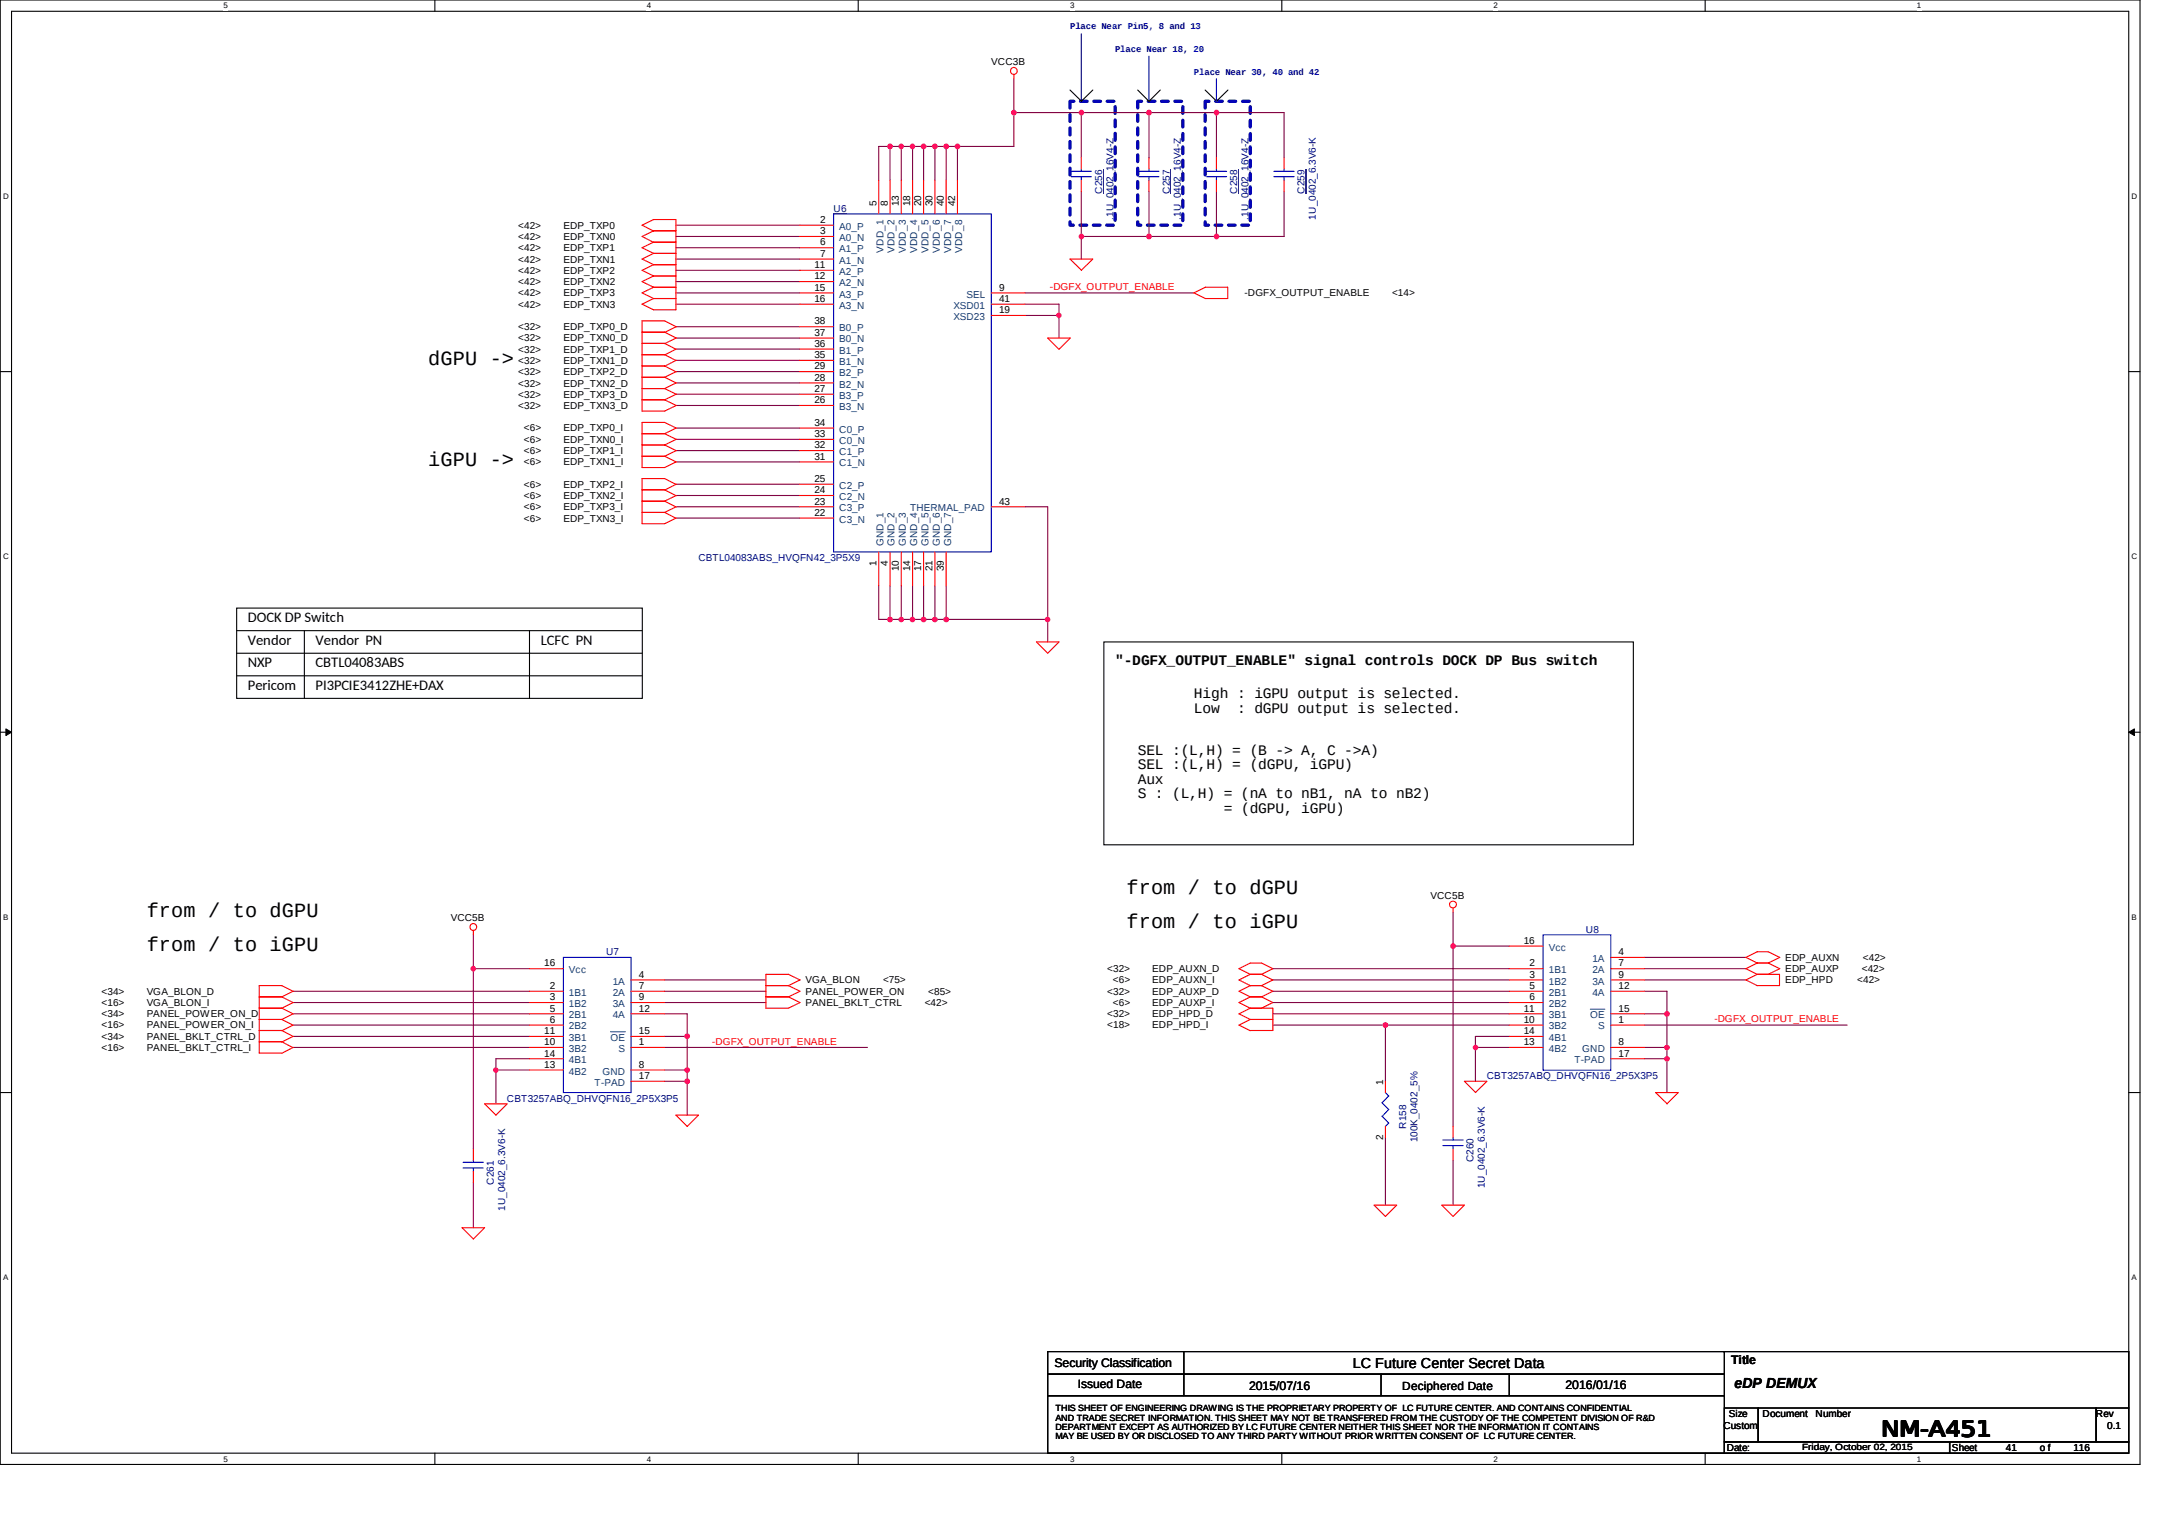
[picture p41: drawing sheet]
<svg xmlns="http://www.w3.org/2000/svg" width="297mm" height="210mm" viewBox="0 0 297 210" stroke-linecap="round" stroke-linejoin="round" font-family="sans-serif">
<defs><g id="words">
<text font-size="3" x="258.9" y="197.6">NM-A451</text>
<g font-size="2.8">
<text x="58.9" y="50.2">dGPU -&gt;</text>
<text x="58.9" y="64.1">iGPU -&gt;</text>
<text x="155" y="123">from / to dGPU</text>
<text x="20.2" y="126.1">from / to dGPU</text>
<text x="20.2" y="130.8">from / to iGPU</text>
<text x="155" y="127.7">from / to iGPU</text>
</g>
<g font-size="2">
<text x="34.1" y="85.6">DOCK DP Switch</text>
<text x="34.1" y="88.7">Vendor</text>
<text x="43.4" y="88.7">Vendor PN</text>
<text x="74.4" y="88.7">LCFC PN</text>
<text x="34.1" y="91.8">NXP</text>
<text x="34.1" y="94.9">Pericom</text>
<text x="43.4" y="91.8">CBTL04083ABS</text>
<text x="43.4" y="94.9">PI3PCIE3412ZHE+DAX</text>
<text x="153.4" y="91.5">&quot;-DGFX_OUTPUT_ENABLE&quot; signal controls DOCK DP Bus switch</text>
<text x="164.3" y="96">High : iGPU output is selected.</text>
<text x="164.3" y="98">Low</text>
<text x="170.2" y="98">: dGPU output is selected.</text>
<text x="156.5" y="103.8">SEL :(L,H) = (B -&gt; A, C -&gt;A)</text>
<text x="156.5" y="105.8">SEL :(L,H) = (dGPU, iGPU)</text>
<text x="156.5" y="107.8">Aux</text>
<text x="156.5" y="109.8">S : (L,H) = (nA to nB1, nA to nB2)</text>
<text x="168.4" y="111.8">= (dGPU, iGPU)</text>
<text x="186.1" y="188.2">LC Future Center Secret Data</text>
<text x="238.7" y="190.9">eDP DEMUX</text>
</g>
<g font-size="1.7">
<text x="145.1" y="188.1">Security Classification</text>
<text x="148.3" y="191">Issued Date</text>
<text x="171.9" y="191.2">2015/07/16</text>
<text x="215.4" y="191">2016/01/16</text>
<text x="238.2" y="187.6">Title</text>
</g>
<text font-size="1.6" x="192.9" y="191.1">Deciphered Date</text>
<g font-size="1.4">
<text x="136.4" y="9">VCC3B</text>
<text x="120.6" y="28.4" transform="rotate(-90 120.6 28.4)">5</text>
<text x="122.1" y="28.4" transform="rotate(-90 122.1 28.4)">8</text>
<text x="123.7" y="28.4" transform="rotate(-90 123.7 28.4)">13</text>
<text x="125.2" y="28.4" transform="rotate(-90 125.2 28.4)">18</text>
<text x="126.8" y="28.4" transform="rotate(-90 126.8 28.4)">20</text>
<text x="128.3" y="28.4" transform="rotate(-90 128.3 28.4)">30</text>
<text x="129.9" y="28.4" transform="rotate(-90 129.9 28.4)">40</text>
<text x="131.4" y="28.4" transform="rotate(-90 131.4 28.4)">42</text>
<text x="71.3" y="31.5">&lt;42&gt;</text>
<text x="71.3" y="33">&lt;42&gt;</text>
<text x="71.3" y="34.6">&lt;42&gt;</text>
<text x="77.5" y="31.5">EDP_TXP0</text>
<text x="77.5" y="33">EDP_TXN0</text>
<text x="77.5" y="34.6">EDP_TXP1</text>
<text x="112.8" y="30.7">2</text>
<text x="112.8" y="32.2">3</text>
<text x="112.8" y="33.8">6</text>
<text x="112.8" y="35.3">7</text>
<text x="71.3" y="36.1">&lt;42&gt;</text>
<text x="71.3" y="37.7">&lt;42&gt;</text>
<text x="71.3" y="39.2">&lt;42&gt;</text>
<text x="71.3" y="40.7">&lt;42&gt;</text>
<text x="77.5" y="36.1">EDP_TXN1</text>
<text x="77.5" y="37.7">EDP_TXP2</text>
<text x="77.5" y="39.2">EDP_TXN2</text>
<text x="77.5" y="40.7">EDP_TXP3</text>
<text x="112" y="36.9">11</text>
<text x="112" y="38.4">12</text>
<text x="112" y="40">15</text>
<text x="112" y="41.5">16</text>
<text x="137.5" y="40">9</text>
<text x="137.5" y="41.5">41</text>
<text x="171.2" y="40.7">-DGFX_OUTPUT_ENABLE</text>
<text x="191.5" y="40.7">&lt;14&gt;</text>
<text x="71.3" y="42.3">&lt;42&gt;</text>
<text x="71.3" y="45.4">&lt;32&gt;</text>
<text x="71.3" y="47">&lt;32&gt;</text>
<text x="77.5" y="42.3">EDP_TXN3</text>
<text x="77.5" y="45.4">EDP_TXP0_D</text>
<text x="77.5" y="47">EDP_TXN0_D</text>
<text x="112" y="44.6">38</text>
<text x="112" y="46.2">37</text>
<text x="112" y="47.7">36</text>
<text x="137.5" y="43.1">19</text>
<text x="71.3" y="48.5">&lt;32&gt;</text>
<text x="71.3" y="50.1">&lt;32&gt;</text>
<text x="71.3" y="51.6">&lt;32&gt;</text>
<text x="71.3" y="53.2">&lt;32&gt;</text>
<text x="77.5" y="48.5">EDP_TXP1_D</text>
<text x="77.5" y="50.1">EDP_TXN1_D</text>
<text x="77.5" y="51.6">EDP_TXP2_D</text>
<text x="77.5" y="53.2">EDP_TXN2_D</text>
<text x="112" y="49.2">35</text>
<text x="112" y="50.8">29</text>
<text x="112" y="52.4">28</text>
<text x="112" y="53.9">27</text>
<text x="71.3" y="54.7">&lt;32&gt;</text>
<text x="71.3" y="56.2">&lt;32&gt;</text>
<text x="72.1" y="59.3">&lt;6&gt;</text>
<text x="77.5" y="59.3">EDP_TXP0_I</text>
<text x="77.5" y="54.7">EDP_TXP3_D</text>
<text x="77.5" y="56.2">EDP_TXN3_D</text>
<text x="112" y="55.5">26</text>
<text x="112" y="58.6">34</text>
<text x="72.1" y="60.9">&lt;6&gt;</text>
<text x="72.1" y="62.4">&lt;6&gt;</text>
<text x="72.1" y="64">&lt;6&gt;</text>
<text x="77.5" y="60.9">EDP_TXN0_I</text>
<text x="77.5" y="62.4">EDP_TXP1_I</text>
<text x="77.5" y="64">EDP_TXN1_I</text>
<text x="112" y="60.1">33</text>
<text x="112" y="61.7">32</text>
<text x="112" y="63.2">31</text>
<text x="72.1" y="67.1">&lt;6&gt;</text>
<text x="72.1" y="68.7">&lt;6&gt;</text>
<text x="72.1" y="70.2">&lt;6&gt;</text>
<text x="72.1" y="71.8">&lt;6&gt;</text>
<text x="77.5" y="67.1">EDP_TXP2_I</text>
<text x="77.5" y="68.7">EDP_TXN2_I</text>
<text x="77.5" y="70.2">EDP_TXP3_I</text>
<text x="77.5" y="71.8">EDP_TXN3_I</text>
<text x="112" y="66.3">25</text>
<text x="112" y="67.9">24</text>
<text x="112" y="69.4">23</text>
<text x="112" y="70.9">22</text>
<text x="137.5" y="69.4">43</text>
<text x="120.6" y="77.8" transform="rotate(-90 120.6 77.8)">1</text>
<text x="122.1" y="77.8" transform="rotate(-90 122.1 77.8)">4</text>
<text x="123.7" y="78.6" transform="rotate(-90 123.7 78.6)">10</text>
<text x="125.2" y="78.6" transform="rotate(-90 125.2 78.6)">14</text>
<text x="126.8" y="78.6" transform="rotate(-90 126.8 78.6)">17</text>
<text x="128.3" y="78.6" transform="rotate(-90 128.3 78.6)">21</text>
<text x="129.9" y="78.6" transform="rotate(-90 129.9 78.6)">39</text>
<text x="196.8" y="123.6">VCC5B</text>
<text x="62" y="126.8">VCC5B</text>
<text x="209.7" y="129.8">16</text>
<text x="222.7" y="131.4">4</text>
<text x="14" y="136.8">&lt;34&gt;</text>
<text x="20.2" y="136.8">VGA_BLON_D</text>
<text x="74.9" y="132.9">16</text>
<text x="75.6" y="136">2</text>
<text x="75.6" y="137.6">3</text>
<text x="87.9" y="134.5">4</text>
<text x="87.9" y="136">7</text>
<text x="87.9" y="137.6">9</text>
<text x="110.8" y="136.8">PANEL_POWER_ON</text>
<text x="110.8" y="135.3">VGA_BLON</text>
<text x="121.5" y="135.3">&lt;75&gt;</text>
<text x="127.7" y="136.8">&lt;85&gt;</text>
<text x="152.3" y="133.7">&lt;32&gt;</text>
<text x="152.3" y="136.8">&lt;32&gt;</text>
<text x="153.1" y="135.3">&lt;6&gt;</text>
<text x="158.5" y="133.7">EDP_AUXN_D</text>
<text x="158.5" y="135.3">EDP_AUXN_I</text>
<text x="158.5" y="136.8">EDP_AUXP_D</text>
<text x="210.4" y="132.9">2</text>
<text x="210.4" y="134.5">3</text>
<text x="210.4" y="136">5</text>
<text x="210.4" y="137.6">6</text>
<text x="222.7" y="132.9">7</text>
<text x="222.7" y="134.5">9</text>
<text x="222.7" y="136">12</text>
<text x="245.6" y="135.3">EDP_HPD</text>
<text x="245.6" y="133.7">EDP_AUXP</text>
<text x="245.6" y="132.2">EDP_AUXN</text>
<text x="255.5" y="135.3">&lt;42&gt;</text>
<text x="256.2" y="133.7">&lt;42&gt;</text>
<text x="256.3" y="132.2">&lt;42&gt;</text>
<text x="14" y="138.4">&lt;16&gt;</text>
<text x="14" y="139.9">&lt;34&gt;</text>
<text x="14" y="141.5">&lt;16&gt;</text>
<text x="14" y="143">&lt;34&gt;</text>
<text x="20.2" y="138.4">VGA_BLON_I</text>
<text x="20.2" y="139.9">PANEL_POWER_ON_D</text>
<text x="20.2" y="141.5">PANEL_POWER_ON_I</text>
<text x="20.2" y="143">PANEL_BKLT_CTRL_D</text>
<text x="74.9" y="143.8">10</text>
<text x="74.9" y="142.2">11</text>
<text x="75.6" y="139.1">5</text>
<text x="75.6" y="140.7">6</text>
<text x="87.9" y="143.8">1</text>
<text x="87.9" y="139.1">12</text>
<text x="87.9" y="142.2">15</text>
<text x="110.8" y="138.4">PANEL_BKLT_CTRL</text>
<text x="127.2" y="138.4">&lt;42&gt;</text>
<text x="152.3" y="139.9">&lt;32&gt;</text>
<text x="152.3" y="141.5">&lt;18&gt;</text>
<text x="153.1" y="138.4">&lt;6&gt;</text>
<text x="158.5" y="138.4">EDP_AUXP_I</text>
<text x="158.5" y="139.9">EDP_HPD_D</text>
<text x="158.5" y="141.5">EDP_HPD_I</text>
<text x="209.7" y="140.7">10</text>
<text x="209.7" y="139.1">11</text>
<text x="209.7" y="143.8">13</text>
<text x="209.7" y="142.2">14</text>
<text x="222.7" y="140.7">1</text>
<text x="222.7" y="143.8">8</text>
<text x="222.7" y="139.1">15</text>
<text x="14" y="144.6">&lt;16&gt;</text>
<text x="20.2" y="144.6">PANEL_BKLT_CTRL_I</text>
<text x="74.9" y="146.9">13</text>
<text x="74.9" y="145.3">14</text>
<text x="87.9" y="146.9">8</text>
<text x="87.9" y="148.4">17</text>
<text x="190.3" y="149.2" transform="rotate(-90 190.3 149.2)">1</text>
<text x="222.7" y="145.3">17</text>
<text x="190.3" y="156.8" transform="rotate(-90 190.3 156.8)">2</text>
<text x="237.1" y="196.5">Custom</text>
<text x="237.9" y="194.9">Size</text>
<text x="242.5" y="194.9">Document</text>
<text x="249.8" y="194.9">Number</text>
<text x="288.4" y="194.9">Rev</text>
<text x="289.9" y="196.5">0.1</text>
<text x="237.6" y="199.6">Date:</text>
<text x="268.5" y="199.6">Sheet</text>
<text x="276" y="199.6">41</text>
<text x="280.6" y="199.6">o f</text>
<text x="285.3" y="199.6">116</text>
</g>
<g font-size="1.4" fill="#000080">
<text x="114.7" y="29.1">U6</text>
<text x="151.6" y="26.6" transform="rotate(-90 151.6 26.6)">C256</text>
<text x="160.9" y="26.6" transform="rotate(-90 160.9 26.6)">C257</text>
<text x="170.2" y="26.6" transform="rotate(-90 170.2 26.6)">C258</text>
<text x="179.5" y="26.6" transform="rotate(-90 179.5 26.6)">C259</text>
<text x="153.2" y="30.2" transform="rotate(-90 153.2 30.2)">.1U_0402_16V4-Z</text>
<text x="162.5" y="30.2" transform="rotate(-90 162.5 30.2)">.1U_0402_16V4-Z</text>
<text x="171.8" y="30.2" transform="rotate(-90 171.8 30.2)">.1U_0402_16V4-Z</text>
<text x="181" y="30.2" transform="rotate(-90 181 30.2)">1U_0402_6.3V6-K</text>
<text x="96.1" y="77.2">CBTL04083ABS_HVQFN42_3P5X9</text>
<text x="83.4" y="131.4">U7</text>
<text x="218.2" y="128.3">U8</text>
<text x="204.5" y="148.4">CBT3257ABQ_DHVQFN16_2P5X3P5</text>
<text x="69.7" y="151.6">CBT3257ABQ_DHVQFN16_2P5X3P5</text>
<text x="193.5" y="155.3" transform="rotate(-90 193.5 155.3)">R158</text>
<text x="195" y="157.1" transform="rotate(-90 195 157.1)">100K_0402_5%</text>
<text x="202.7" y="159.9" transform="rotate(-90 202.7 159.9)">C260</text>
<text x="67.9" y="163" transform="rotate(-90 67.9 163)">C261</text>
<text x="69.5" y="166.5" transform="rotate(-90 69.5 166.5)">1U_0402_6.3V6-K</text>
<text x="204.3" y="163.5" transform="rotate(-90 204.3 163.5)">1U_0402_6.3V6-K</text>
</g>
<g font-size="1.4" fill="#004080">
<text x="115.5" y="31.6">A0_P</text>
<text x="115.5" y="33.2">A0_N</text>
<text x="115.5" y="34.7">A1_P</text>
<text x="121.5" y="34.7" transform="rotate(-90 121.5 34.7)">VDD_1</text>
<text x="123.1" y="34.7" transform="rotate(-90 123.1 34.7)">VDD_2</text>
<text x="124.6" y="34.7" transform="rotate(-90 124.6 34.7)">VDD_3</text>
<text x="126.2" y="34.7" transform="rotate(-90 126.2 34.7)">VDD_4</text>
<text x="127.7" y="34.7" transform="rotate(-90 127.7 34.7)">VDD_5</text>
<text x="129.3" y="34.7" transform="rotate(-90 129.3 34.7)">VDD_6</text>
<text x="130.8" y="34.7" transform="rotate(-90 130.8 34.7)">VDD_7</text>
<text x="132.4" y="34.7" transform="rotate(-90 132.4 34.7)">VDD_8</text>
<text x="115.5" y="36.3">A1_N</text>
<text x="115.5" y="37.8">A2_P</text>
<text x="115.5" y="39.4">A2_N</text>
<text x="115.5" y="40.9">A3_P</text>
<text x="133" y="40.9">SEL</text>
<text x="115.5" y="42.5">A3_N</text>
<text x="115.5" y="45.5">B0_P</text>
<text x="115.5" y="47.1">B0_N</text>
<text x="131.2" y="42.5">XSD01</text>
<text x="131.2" y="44">XSD23</text>
<text x="115.5" y="48.6">B1_P</text>
<text x="115.5" y="50.2">B1_N</text>
<text x="115.5" y="51.8">B2_P</text>
<text x="115.5" y="53.3">B2_N</text>
<text x="115.5" y="54.9">B3_P</text>
<text x="115.5" y="56.4">B3_N</text>
<text x="115.5" y="59.5">C0_P</text>
<text x="115.5" y="61.1">C0_N</text>
<text x="115.5" y="62.6">C1_P</text>
<text x="115.5" y="64.1">C1_N</text>
<text x="115.5" y="67.2">C2_P</text>
<text x="115.5" y="68.8">C2_N</text>
<text x="115.5" y="70.3">C3_P</text>
<text x="115.5" y="71.9">C3_N</text>
<text x="125.2" y="70.3">THERMAL_PAD</text>
<text x="121.5" y="75.1" transform="rotate(-90 121.5 75.1)">GND_1</text>
<text x="123.1" y="75.1" transform="rotate(-90 123.1 75.1)">GND_2</text>
<text x="124.6" y="75.1" transform="rotate(-90 124.6 75.1)">GND_3</text>
<text x="126.2" y="75.1" transform="rotate(-90 126.2 75.1)">GND_4</text>
<text x="127.7" y="75.1" transform="rotate(-90 127.7 75.1)">GND_5</text>
<text x="129.3" y="75.1" transform="rotate(-90 129.3 75.1)">GND_6</text>
<text x="130.8" y="75.1" transform="rotate(-90 130.8 75.1)">GND_7</text>
<text x="213.1" y="130.8">Vcc</text>
<text x="78.3" y="137">1B1</text>
<text x="78.3" y="133.9">Vcc</text>
<text x="84.3" y="135.4">1A</text>
<text x="84.3" y="137">2A</text>
<text x="213.1" y="133.9">1B1</text>
<text x="213.1" y="135.4">1B2</text>
<text x="213.1" y="137">2B1</text>
<text x="219.1" y="132.3">1A</text>
<text x="219.1" y="133.9">2A</text>
<text x="219.1" y="135.4">3A</text>
<text x="219.1" y="137">4A</text>
<text x="78.3" y="138.5">1B2</text>
<text x="78.3" y="140.1">2B1</text>
<text x="78.3" y="141.6">2B2</text>
<text x="78.3" y="143.2">3B1</text>
<text x="84" y="143.2">OE</text>
<text x="84.3" y="138.5">3A</text>
<text x="84.3" y="140.1">4A</text>
<text x="213.1" y="138.5">2B2</text>
<text x="213.1" y="141.6">3B2</text>
<text x="213.1" y="140.1">3B1</text>
<text x="213.1" y="143.2">4B1</text>
<text x="218.8" y="140.1">OE</text>
<text x="219.9" y="141.6">S</text>
<text x="78.3" y="144.7">3B2</text>
<text x="78.3" y="147.8">4B2</text>
<text x="78.3" y="146.3">4B1</text>
<text x="81.8" y="149.4">T-PAD</text>
<text x="82.9" y="147.8">GND</text>
<text x="85.1" y="144.7">S</text>
<text x="213.1" y="144.7">4B2</text>
<text x="216.6" y="146.3">T-PAD</text>
<text x="217.7" y="144.7">GND</text>
</g>
<g font-size="1.4" fill="#f00">
<text x="144.4" y="39.9">-DGFX_OUTPUT_ENABLE</text>
<text x="98" y="143.7">-DGFX_OUTPUT_ENABLE</text>
<text x="235.9" y="140.6">-DGFX_OUTPUT_ENABLE</text>
</g>
<g font-size="1.2" fill="#0000a0">
<text x="147.2" y="4.1">Place Near Pin5, 8 and 13</text>
<text x="153.4" y="7.2">Place Near 18, 20</text>
<text x="164.3" y="10.3">Place Near 30, 40 and 42</text>
</g>
<g font-size="1.2">
<text x="145.2" y="194.1">THIS SHEET OF ENGINEERING DRAWING IS THE PROPRIETARY PROPERTY OF LC FUTURE CENTER. AND CONTAINS CONFIDENTIAL</text>
<text x="145.2" y="195.4">AND TRADE SECRET INFORMATION. THIS SHEET MAY NOT BE TRANSFERED FROM THE CUSTODY OF THE COMPETENT DIVISION OF R&amp;D</text>
<text x="145.2" y="196.6">DEPARTMENT EXCEPT AS AUTHORIZED BY LC FUTURE CENTER NEITHER THIS SHEET NOR THE INFORMATION IT CONTAINS</text>
<text x="145.2" y="197.9">MAY BE USED BY OR DISCLOSED TO ANY THIRD PARTY WITHOUT PRIOR WRITTEN CONSENT OF LC FUTURE CENTER.</text>
<text x="247.9" y="199.4">Friday, October 02, 2015</text>
</g>
<g font-size="1.1">
<text x="30.7" y="1.2">5</text>
<text x="89" y="1.2">4</text>
<text x="147.2" y="1.2">3</text>
<text x="205.5" y="1.2">2</text>
<text x="263.7" y="1.2">1</text>
<text x=".4" y="27.3">D</text>
<text x="293.3" y="27.3">D</text>
<text x=".4" y="76.9">C</text>
<text x="293.3" y="76.9">C</text>
<text x=".4" y="126.5">B</text>
<text x="293.3" y="126.5">B</text>
<text x=".4" y="176.1">A</text>
<text x="293.3" y="176.1">A</text>
<text x="30.7" y="201">5</text>
<text x="89" y="201">4</text>
<text x="147.2" y="201">3</text>
<text x="205.5" y="201">2</text>
<text x="263.7" y="201">1</text>
</g>
</g></defs>
<path d="M0 0h294.4v201.4h-294.4zM1.6 1.6h291.3v198.3h-291.3z" fill="none" stroke="#000" stroke-width=".15"/>
<g fill="#fff">
<path d="M30.7 .1h.6v1.3h-.6z" fill-rule="evenodd"/>
<path d="M30.7 200h.6v1.3h-.6z" fill-rule="evenodd"/>
</g>
<path d="M59.8 0v1.6M59.8 199.9v1.5" fill="none" stroke="#000" stroke-width=".15"/>
<g fill="#fff">
<path d="M89 .1h.6v1.3h-.6z" fill-rule="evenodd"/>
<path d="M89 200h.6v1.3h-.6z" fill-rule="evenodd"/>
</g>
<path d="M118.1 0v1.6M118.1 199.9v1.5" fill="none" stroke="#000" stroke-width=".15"/>
<g fill="#fff">
<path d="M147.2 .1h.6v1.3h-.6z" fill-rule="evenodd"/>
<path d="M147.2 200h.6v1.3h-.6z" fill-rule="evenodd"/>
</g>
<path d="M176.4 0v1.6M176.4 199.9v1.5" fill="none" stroke="#000" stroke-width=".15"/>
<g fill="#fff">
<path d="M205.5 .1h.6v1.3h-.6z" fill-rule="evenodd"/>
<path d="M205.5 200h.6v1.3h-.6z" fill-rule="evenodd"/>
</g>
<path d="M234.6 0v1.6M234.6 199.9v1.5" fill="none" stroke="#000" stroke-width=".15"/>
<g fill="#fff">
<path d="M263.7 .1h.7v1.3h-.7z" fill-rule="evenodd"/>
<path d="M263.7 200h.7v1.3h-.7z" fill-rule="evenodd"/>
<path d="M.4 26.3h.8v1.3h-.8z" fill-rule="evenodd"/>
<path d="M293.3 26.3h.8v1.3h-.8z" fill-rule="evenodd"/>
<path d="M.4 75.9h.8v1.3h-.8z" fill-rule="evenodd"/>
<path d="M293.3 75.9h.8v1.3h-.8z" fill-rule="evenodd"/>
</g>
<path d="M0 51.1h1.6M292.9 51.1h1.5" fill="none" stroke="#000" stroke-width=".15"/>
<g fill="#fff">
<path d="M.4 125.5h.8v1.3h-.8z" fill-rule="evenodd"/>
<path d="M293.3 125.5h.7v1.3h-.7z" fill-rule="evenodd"/>
</g>
<path d="M0 100.7h1.6M292.9 100.7h1.5" fill="none" stroke="#000" stroke-width=".15"/>
<path d="M.8 100.3l.8 .4-.8 .5zM292.9 100.7l.8-.4v.9z" fill="#000"/>
<path d="M.8 100.3l.8 .4-.8 .5zM292.9 100.7l.8-.4v.9z" fill="none" stroke="#000" stroke-width=".14"/>
<g fill="#fff">
<path d="M.4 175.1h.8v1.2h-.8z" fill-rule="evenodd"/>
<path d="M293.3 175.1h.7v1.2h-.7z" fill-rule="evenodd"/>
</g>
<g fill="none" stroke="#000" stroke-width=".15">
<path d="M147.2 12.4l1.6 1.5M150.4 12.4l-1.6 1.5M156.5 12.4l1.6 1.5 1.5-1.5M165.8 12.4l1.6 1.5M168.9 12.4l-1.5 1.5M32.6 83.6h55.8v12.5h-55.8zM32.6 89.9h55.7M32.6 93h55.7M32.6 86.7h55.7M41.9 86.7v9.4M72.8 86.7v9.4M151.9 88.3h72.8v27.9h-72.8z"/>
<path d="M0 150.3h1.6M292.9 150.3h1.5"/>
</g>
<g fill="none" stroke="#0000a0" stroke-width=".46">
<path d="M147.2 15.8v.9M147.2 17.6v1M147.2 19.5v.9M147.7 13.9h-.5v1M148.7 13.9h.9M150.5 13.9h.9M152.3 13.9h.9M153.4 14.7v.9M153.4 16.5v.9M153.4 18.3v1M156.5 15.8v.9M156.5 17.6v1"/>
<path d="M156.5 19.5v.9M157.1 13.9h-.6v1M158 13.9h.9M159.8 13.9h.9M161.6 13.9h1M162.7 14.7v.9M162.7 16.5v1M162.7 18.4v.9M165.8 15.8v.9M165.8 17.6v1M165.8 19.5v.9M166.3 13.9h-.5v1"/>
<path d="M167.3 13.9h.9M169.1 13.9h.9M171 13.9h.9M172 14.7v.9M172 16.5v1M172 18.4v.9M147.2 30.5v.5h.5M147.2 21.3v.9M147.2 23.1v1M147.2 25v.9M147.2 26.8v.9M147.2 28.6v1"/>
<path d="M148.6 31h.9M150.4 31h.9M152.3 31h.9M153.4 20.2v.9M153.4 22v1M153.4 23.9v.9M153.4 25.7v.9M153.4 27.6v.9M153.4 29.4v.9M156.5 30.5v.5h.5M156.5 21.3v.9M156.5 23.1v1"/>
<path d="M156.5 25v.9M156.5 26.8v.9M156.5 28.6v1M157.9 31h.9M159.7 31h.9M161.5 31h1M162.7 20.2v.9M162.7 22v1M162.7 23.9v.9M162.7 25.7v.9M162.7 27.6v.9M162.7 29.4v.9"/>
<path d="M165.8 30.5v.5h.5M165.8 21.3v.9M165.8 23.1v1M165.8 25v.9M165.8 26.8v.9M165.8 28.6v1M167.2 31h.9M169 31h.9M170.9 31h.9M172 20.2v.9M172 22v1M172 23.9v.9"/>
<path d="M172 25.7v.9M172 27.6v.9M172 29.4v.9"/>
</g>
<path d="M148.8 4.7v9.2M158.1 7.7v6.2M167.4 10.8v3.1" fill="none" stroke="#0000a0" stroke-width=".15"/>
<path d="M226.2 141h27.9M226.2 145.6h3.1M229.3 144.1v6.2" fill="none" stroke="#800040" stroke-width=".15"/>
<circle cx="229.3" cy="145.6" r=".31" fill="#f0f"/>
<circle cx="229.3" cy="145.6" r=".31" fill="none" stroke="#f0f" stroke-width=".15"/>
<path d="M229.3 139.5v4.6" fill="none" stroke="#800040" stroke-width=".15"/>
<circle cx="229.3" cy="144.1" r=".31" fill="#f0f"/>
<circle cx="229.3" cy="144.1" r=".31" fill="none" stroke="#f0f" stroke-width=".15"/>
<circle cx="229.3" cy="139.5" r=".32" fill="#f0f"/>
<circle cx="229.3" cy="139.5" r=".32" fill="none" stroke="#f0f" stroke-width=".15"/>
<path d="M175.1 139.5h32.5M175.1 133.2h32.5M175.1 136.3h32.5M175.1 134.8h32.5M175.1 137.9h32.5M199.9 130.1v24.8M226.2 139.5h3.1M190.6 141h17M226.2 144.1h3.1" fill="none" stroke="#800040" stroke-width=".15"/>
<circle cx="199.9" cy="130.1" r=".32" fill="#f0f"/>
<circle cx="199.9" cy="130.1" r=".32" fill="none" stroke="#f0f" stroke-width=".15"/>
<path d="M199.9 125.5v4.6h7.7M226.2 131.7h14M226.2 133.2h14M226.2 134.8h14M226.2 136.3h3.1v3.2M199.9 159.6v6.2M203 142.6h4.6M207.6 144.1h-4.6v4.6" fill="none" stroke="#800040" stroke-width=".15"/>
<circle cx="203" cy="144.1" r=".3" fill="#f0f"/>
<circle cx="203" cy="144.1" r=".3" fill="none" stroke="#f0f" stroke-width=".15"/>
<path d="M175.1 141h15.5v7.7" fill="none" stroke="#800040" stroke-width=".15"/>
<circle cx="190.6" cy="141" r=".32" fill="#f0f"/>
<circle cx="190.6" cy="141" r=".32" fill="none" stroke="#f0f" stroke-width=".15"/>
<path d="M65.1 128.6v4.6M91.4 139.5h3.1v3.1M91.4 137.9h14M91.4 136.3h14M91.4 134.8h14M72.8 147.2h-4.6v4.6M190.6 156.5v9.3M203 142.6v1.5" fill="none" stroke="#800040" stroke-width=".15"/>
<circle cx="68.2" cy="147.2" r=".3" fill="#f0f"/>
<circle cx="68.2" cy="147.2" r=".3" fill="none" stroke="#f0f" stroke-width=".15"/>
<path d="M40.3 142.6h32.5M40.3 144.1h32.5M72.8 145.6h-4.6v1.6M91.4 142.6h3.1" fill="none" stroke="#800040" stroke-width=".15"/>
<circle cx="94.6" cy="142.5" r=".31" fill="#f0f"/>
<circle cx="94.6" cy="142.5" r=".31" fill="none" stroke="#f0f" stroke-width=".15"/>
<path d="M91.4 148.7h3.1M94.5 142.6v10.8" fill="none" stroke="#800040" stroke-width=".15"/>
<circle cx="94.5" cy="148.7" r=".32" fill="#f0f"/>
<circle cx="94.5" cy="148.7" r=".32" fill="none" stroke="#f0f" stroke-width=".15"/>
<path d="M40.3 137.9h32.5M40.3 139.5h32.5M40.3 136.3h32.5M91.4 144.1h27.9M91.4 147.2h3.1" fill="none" stroke="#800040" stroke-width=".15"/>
<circle cx="94.6" cy="147.2" r=".31" fill="#f0f"/>
<circle cx="94.6" cy="147.2" r=".31" fill="none" stroke="#f0f" stroke-width=".15"/>
<path d="M65.1 133.2v24.8M40.3 141h32.5" fill="none" stroke="#800040" stroke-width=".15"/>
<circle cx="65.1" cy="133.2" r=".31" fill="#f0f"/>
<circle cx="65.1" cy="133.2" r=".31" fill="none" stroke="#f0f" stroke-width=".15"/>
<path d="M130.2 85.2h13.9M65.1 133.2h7.7M65.1 162.7v6.2" fill="none" stroke="#800040" stroke-width=".15"/>
<circle cx="130.2" cy="85.2" r=".31" fill="#f0f"/>
<circle cx="130.2" cy="85.2" r=".31" fill="none" stroke="#f0f" stroke-width=".15"/>
<path d="M120.9 80.6v4.6M122.4 80.6v4.6M125.6 80.6v4.6M127.1 80.6v4.6M128.6 80.6v4.6M130.2 80.6v4.6" fill="none" stroke="#800040" stroke-width=".15"/>
<circle cx="128.6" cy="85.2" r=".31" fill="#f0f"/>
<circle cx="128.6" cy="85.2" r=".31" fill="none" stroke="#f0f" stroke-width=".15"/>
<path d="M124 80.6v4.6h1.6" fill="none" stroke="#800040" stroke-width=".15"/>
<circle cx="124" cy="85.2" r=".3" fill="#f0f"/>
<circle cx="124" cy="85.2" r=".3" fill="none" stroke="#f0f" stroke-width=".15"/>
<path d="M125.6 85.2h1.5M128.6 85.2h1.6" fill="none" stroke="#800040" stroke-width=".15"/>
<circle cx="127.1" cy="85.2" r=".31" fill="#f0f"/>
<circle cx="127.1" cy="85.2" r=".31" fill="none" stroke="#f0f" stroke-width=".15"/>
<circle cx="125.5" cy="85.2" r=".3" fill="#f0f"/>
<circle cx="125.5" cy="85.2" r=".3" fill="none" stroke="#f0f" stroke-width=".15"/>
<path d="M93 37.2h17M93 38.7h17M93 35.6h17M93 34.1h17M93 32.5h17M93 31h17M93 40.3h17M93 41.8h17M141 40.3h23.3M120.9 85.2h1.5M127.1 85.2h1.5" fill="none" stroke="#800040" stroke-width=".15"/>
<circle cx="122.5" cy="85.2" r=".31" fill="#f0f"/>
<circle cx="122.5" cy="85.2" r=".31" fill="none" stroke="#f0f" stroke-width=".15"/>
<path d="M120.9 20.1v4.7M128.6 20.1v4.7M130.2 20.1v4.7M139.5 20.1h-7.8v4.7M122.4 85.2h1.6" fill="none" stroke="#800040" stroke-width=".15"/>
<circle cx="128.6" cy="20.1" r=".31" fill="#f0f"/>
<circle cx="128.6" cy="20.1" r=".31" fill="none" stroke="#f0f" stroke-width=".15"/>
<path d="M124 20.1h1.6M127.1 20.1v4.7M128.6 20.1h1.6" fill="none" stroke="#800040" stroke-width=".15"/>
<circle cx="125.5" cy="20.1" r=".3" fill="#f0f"/>
<circle cx="125.5" cy="20.1" r=".3" fill="none" stroke="#f0f" stroke-width=".15"/>
<path d="M124 20.1v4.7M125.6 20.1v4.7" fill="none" stroke="#800040" stroke-width=".15"/>
<circle cx="124" cy="20.1" r=".31" fill="#f0f"/>
<circle cx="124" cy="20.1" r=".31" fill="none" stroke="#f0f" stroke-width=".15"/>
<path d="M122.4 20.1v4.7" fill="none" stroke="#800040" stroke-width=".15"/>
<circle cx="122.5" cy="20.1" r=".32" fill="#f0f"/>
<circle cx="122.5" cy="20.1" r=".32" fill="none" stroke="#f0f" stroke-width=".15"/>
<path d="M120.9 20.1h1.5M127.1 20.1h1.5" fill="none" stroke="#800040" stroke-width=".15"/>
<circle cx="127.1" cy="20.1" r=".32" fill="#f0f"/>
<circle cx="127.1" cy="20.1" r=".32" fill="none" stroke="#f0f" stroke-width=".15"/>
<path d="M139.5 15.5v4.6M148.8 15.5v6.2M122.4 20.1h1.6M125.6 20.1h1.5M130.2 20.1h1.5M141 69.7h3.1M144.1 85.2v3.1" fill="none" stroke="#800040" stroke-width=".15"/>
<circle cx="131.7" cy="20.1" r=".31" fill="#f0f"/>
<circle cx="131.7" cy="20.1" r=".31" fill="none" stroke="#f0f" stroke-width=".15"/>
<circle cx="130.2" cy="20.1" r=".32" fill="#f0f"/>
<circle cx="130.2" cy="20.1" r=".32" fill="none" stroke="#f0f" stroke-width=".15"/>
<path d="M144.1 69.7v15.5" fill="none" stroke="#800040" stroke-width=".15"/>
<circle cx="144.1" cy="85.2" r=".31" fill="#f0f"/>
<circle cx="144.1" cy="85.2" r=".31" fill="none" stroke="#f0f" stroke-width=".15"/>
<path d="M139.5 15.5h9.3M158.1 32.5h9.3" fill="none" stroke="#800040" stroke-width=".15"/>
<circle cx="148.8" cy="15.5" r=".31" fill="#f0f"/>
<circle cx="148.8" cy="15.5" r=".31" fill="none" stroke="#f0f" stroke-width=".15"/>
<circle cx="139.5" cy="15.5" r=".32" fill="#f0f"/>
<circle cx="139.5" cy="15.5" r=".32" fill="none" stroke="#f0f" stroke-width=".15"/>
<path d="M139.5 10.8v4.7M148.8 15.5h9.3v6.2M158.1 26.3v6.2" fill="none" stroke="#800040" stroke-width=".15"/>
<circle cx="158.1" cy="32.5" r=".32" fill="#f0f"/>
<circle cx="158.1" cy="32.5" r=".32" fill="none" stroke="#f0f" stroke-width=".15"/>
<path d="M148.8 26.3v6.2h9.3" fill="none" stroke="#800040" stroke-width=".15"/>
<circle cx="148.8" cy="32.5" r=".31" fill="#f0f"/>
<circle cx="148.8" cy="32.5" r=".31" fill="none" stroke="#f0f" stroke-width=".15"/>
<path d="M167.4 15.5v6.2M167.4 26.3v6.2" fill="none" stroke="#800040" stroke-width=".15"/>
<circle cx="167.4" cy="32.5" r=".31" fill="#f0f"/>
<circle cx="167.4" cy="32.5" r=".31" fill="none" stroke="#f0f" stroke-width=".15"/>
<path d="M158.1 15.5h18.6v6.2M148.8 32.5v3.1M176.7 26.3v6.2h-9.3" fill="none" stroke="#800040" stroke-width=".15"/>
<circle cx="167.4" cy="15.5" r=".31" fill="#f0f"/>
<circle cx="167.4" cy="15.5" r=".31" fill="none" stroke="#f0f" stroke-width=".15"/>
<circle cx="158.1" cy="15.5" r=".32" fill="#f0f"/>
<circle cx="158.1" cy="15.5" r=".32" fill="none" stroke="#f0f" stroke-width=".15"/>
<g fill="none" stroke="#800040" stroke-width=".15">
<path d="M93 58.9h17M93 51.1h17M93 55.8h17M93 54.2h17M93 52.7h17M93 44.9h17M93 46.5h17M93 48h17M93 49.6h17M145.7 41.8v1.6M93 71.3h17M93 69.7h17"/>
<path d="M93 68.2h17M93 66.6h17M93 60.4h17M93 62h17M93 63.5h17"/>
</g>
<circle cx="145.7" cy="43.4" r=".3" fill="#f0f"/>
<circle cx="145.7" cy="43.4" r=".3" fill="none" stroke="#f0f" stroke-width=".15"/>
<path d="M141 43.4h4.7v3.1M141 41.8h4.7" fill="none" stroke="#800040" stroke-width=".15"/>
<g fill="none" stroke="#f00" stroke-width=".15">
<path d="M139.5 10.2v.6M89.9 30.2h3.1v12.4h-3.1M89.9 31.8h3.1M89.9 33.3h3.1M89.9 34.9h3.1M89.9 36.4h3.1M89.9 38h3.1M89.9 39.5h3.1M89.9 30.2l-1.6 .8 1.6 .8M89.9 31.8l-1.6 .7 1.6 .8M89.9 33.3l-1.6 .8 1.6 .8-1.6 .7 1.6 .8-1.6 .8 1.6 .8-1.6 .7 1.6 .8-1.6 .8 1.6 .8-1.6 .7 1.6 .8M150.3 35.6h-3.1l1.6 1.6"/>
<path d="M150.4 35.6l-1.6 1.6M165.8 39.5h3.1v1.6h-3.1M165.8 39.5l-1.5 .8 1.5 .8M176.7 21.7v1.5M176.7 24.8v1.5M88.3 59.7h3.1M88.3 45.7h3.1l1.6 .8-1.6 .8M88.3 47.2h3.1l1.6 .8M88.3 48.8h3.1l1.6 .8M88.3 50.3h3.1l1.6 .9M88.3 51.9h3.1M88.3 53.4h3.1"/>
<path d="M88.3 55h3.1M89.9 41.1h3.1M91.4 59.7l1.6-.8-1.6-.8h-3.1v6.2h3.1l1.6-.8-1.6-.7M91.4 45.7l1.6-.8-1.6-.8h-3.1v12.5h3.1l1.6-.8-1.6-.8M91.4 59.7l1.6 .7-1.6 .8M91.4 51.9l1.6 .8-1.6 .7M91.4 53.4l1.6 .8-1.6 .8M93 48l-1.6 .8M93 49.6l-1.6 .8M93 51.1l-1.6 .8M147.2 46.5h-3.1l1.6 1.5 1.5-1.5M88.3 61.2h3.1"/>
<path d="M88.3 62.8h3.1M88.3 67.4h3.1l1.6 .8M88.3 68.9h3.1M88.3 70.5h3.1M91.4 61.2l1.6 .8-1.6 .8M91.4 68.9l1.6 .8M91.4 70.5l1.6 .8M93 66.6l-1.6-.8h-3.1v6.2h3.1l1.6-.7M93 66.6l-1.6 .8M93 68.2l-1.6 .7M93 69.7l-1.6 .8M142.6 88.3h3.1l-1.6 1.6z"/>
<path d="M35.7 137.1h3.1M35.7 138.7h3.1M38.8 137.1l1.5-.8-1.5-.7h-3.1v9.3h3.1M38.8 137.1l1.5 .8-1.5 .8M38.8 138.7l1.5 .8-1.5 .7M65.1 128v.6M105.4 135.6h3.1M105.4 137.1h3.1M108.5 135.6l1.6-.8-1.6-.8h-3.1v4.7h3.1l1.6-.8-1.6-.8M108.5 135.6l1.6 .7-1.6 .8M172 134h1.6M172 135.6h1.6"/>
<path d="M172 134l-1.5-.8 1.5-.7h1.6l1.5 .7-1.5 .8M172 134l-1.5 .8 1.5 .8M172 135.6l-1.5 .7 1.5 .8M172 137.1h1.6M172 137.1l-1.5 .8 1.5 .8M172 138.7h3.1v3h-3.1M172 138.7l-1.5 .8 1.5 .7M173.6 134l1.5 .8-1.5 .8M173.6 135.6l1.5 .7-1.5 .8M173.6 137.1l1.5 .8-1.5 .8M199.9 124.9v.6M241.7 134h3.1v1.6h-3.1"/>
<path d="M241.7 132.5h1.6M241.7 130.9h1.6l1.6 .8-1.6 .8M241.8 130.9l-1.6 .8 1.6 .8-1.6 .7 1.6 .8-1.6 .8 1.6 .8M243.3 132.5l1.6 .7-1.6 .8M35.7 140.2h3.1M35.7 141.7h3.1l1.5 .9-1.5 .7M35.7 143.3h3.1l1.5 .8M38.8 140.2l1.5 .8-1.5 .8M40.3 144.1l-1.5 .8M69.7 151.8h-3l1.5 1.6 1.6-1.6M93 153.4h3.1l-1.6 1.5zM172 140.2h3.1"/>
<path d="M172 140.2l-1.5 .8 1.5 .8M204.5 148.7h-3l1.5 1.6M204.6 148.7l-1.6 1.6M229.3 151.8l1.6-1.5h-3.1l1.6 1.5M63.6 168.9h3.1l-1.6 1.5zM189.1 165.8h3.1l-1.6 1.5zM198.4 165.8h3.1l-1.6 1.5z"/>
<circle cx="139.5" cy="9.8" r=".47"/>
<circle cx="65.1" cy="127.5" r=".47"/>
<circle cx="199.9" cy="124.4" r=".47"/>
</g>
<path d="M144.1 185.9h93.1v3.1h-93.1zM144.1 189h93.1v3h-93.1zM144.1 192h93.1v7.9h-93.1zM162.9 185.9v6.1M190 189v3M207.6 189v3M237.1 185.9h55.8v7.8M237.2 193.7h4.7v4.6h-4.7zM237.2 198.3h31.1v1.6h-31.1zM241.9 193.7h46.5v4.6h-46.5zM268.2 198.3h24.7v1.6h-24.7zM288.4 193.7h4.5v4.6h-4.5z" fill="none" stroke="#000" stroke-width=".15"/>
<path d="M114.7 29.4h21.7v46.5h-21.7zM175.3 24.3h2.7M175.3 23.6h2.7M176.7 23.2v.4M176.7 24.3v.5" fill="none" stroke="#00f" stroke-width=".15"/>
<path d="M179.7 23.3v3.4" fill="none" stroke="#000080" stroke-width=".14"/>
<path d="M114.7 29.3h1.8v.1h-1.8z" fill-rule="evenodd" fill="#000080"/>
<g fill="none" stroke="#f00" stroke-width=".15">
<path d="M110 31h4.7M110 32.5h4.7M110 34.1h4.7M110 35.6h4.7M110 37.2h4.7M110 38.7h4.7M120.9 24.8v4.6M122.4 24.8v4.6M124 24.8v4.6M125.6 24.8v4.6M127.1 24.8v4.6M128.6 24.8v4.6"/>
<path d="M130.2 24.8v4.6M131.7 24.8v4.6M148.8 21.7v1.5M148.8 24.8v1.5M158.1 21.7v1.5M158.1 24.8v1.5M167.4 21.7v1.5M167.4 24.8v1.5M110 40.3h4.7M110 41.8h4.7M110 44.9h4.7M110 46.5h4.7"/>
<path d="M110 48h4.7M110 49.6h4.7M110 51.1h4.7M110 52.7h4.7M110 54.2h4.7M110 55.8h4.7M110 58.9h4.7M136.4 40.3h4.6M136.4 41.8h4.6M136.4 43.4h4.6M110 60.4h4.7M110 62h4.7"/>
<path d="M110 63.5h4.7M110 66.6h4.7M110 68.2h4.7M110 69.7h4.7M110 71.3h4.7M120.9 75.9v4.7M122.4 75.9v4.7M124 75.9v4.7M125.6 75.9v4.7M127.1 75.9v4.7M128.6 75.9v4.7M130.2 75.9v4.7"/>
<path d="M136.4 69.7h4.6M72.8 136.3h4.7M72.8 137.9h4.7M72.8 139.5h4.7M72.8 133.2h4.7M86.8 136.3h4.6M86.8 137.9h4.6M86.8 139.5h4.6M86.8 134.8h4.6M207.6 136.3h4.7M207.6 137.9h4.7M207.6 139.5h4.7"/>
<path d="M207.6 134.8h4.7M207.6 133.2h4.7M207.6 130.1h4.7M221.6 136.3h4.6M221.6 139.5h4.6M221.6 134.8h4.6M221.6 133.2h4.6M221.6 131.7h4.6M65.1 158v1.6M72.8 144.1h4.7M72.8 141h4.7M72.8 147.2h4.7"/>
<path d="M72.8 142.6h4.7M72.8 145.6h4.7M86.8 144.1h4.6M86.8 147.2h4.6M86.8 142.6h4.6M86.8 148.7h4.6M190.6 148.7v1.6M190.6 154.9v1.6M199.9 154.9v1.6M199.9 158v1.6M207.6 144.1h4.7M207.6 141h4.7"/>
<path d="M207.6 142.6h4.7M221.6 144.1h4.6M221.6 141h4.6M221.6 145.6h4.6M65.1 161.1v1.6"/>
</g>
<g fill="none" stroke="#00f" stroke-width=".15">
<path d="M147.4 24.3h2.8M147.4 23.6h2.8M148.8 23.2v.4M148.8 24.3v.5M156.7 24.3h2.8M156.7 23.6h2.8M158.1 23.2v.4M158.1 24.3v.5M166 24.3h2.8M166 23.6h2.8M167.4 23.2v.4M167.4 24.3v.5"/>
<path d="M77.5 131.7h9.3v18.6h-9.3zM212.3 128.6h9.3v18.6h-9.3zM63.7 159.9h2.8M65.1 159.6v.3M190.1 153.5l1 1-.5 .4M190.6 150.3l.5 .5M191.1 150.7l-1 1 1 .9-1 1M198.5 157.6h2.8M198.5 156.8h2.8M199.9 156.5v.3M199.9 157.6v.4M63.7 160.7h2.8"/>
<path d="M65.1 160.7v.4"/>
</g>
<path d="M218.8 138.8h2M84 141.9h2" fill="none" stroke="#004080" stroke-width=".14"/>
<path d="M151.8 23.3v3.4M161.1 23.3v3.4M170.4 23.3v3.4" fill="none" stroke="#000080" stroke-width=".14"/>
<circle cx="229.3" cy="145.6" r=".31" fill="#f0f"/>
<circle cx="229.3" cy="145.6" r=".31" fill="none" stroke="#f0f" stroke-width=".15"/>
<circle cx="229.3" cy="144.1" r=".31" fill="#f0f"/>
<circle cx="229.3" cy="144.1" r=".31" fill="none" stroke="#f0f" stroke-width=".15"/>
<circle cx="229.3" cy="139.5" r=".32" fill="#f0f"/>
<circle cx="229.3" cy="139.5" r=".32" fill="none" stroke="#f0f" stroke-width=".15"/>
<circle cx="199.9" cy="130.1" r=".32" fill="#f0f"/>
<circle cx="199.9" cy="130.1" r=".32" fill="none" stroke="#f0f" stroke-width=".15"/>
<circle cx="203" cy="144.1" r=".3" fill="#f0f"/>
<circle cx="203" cy="144.1" r=".3" fill="none" stroke="#f0f" stroke-width=".15"/>
<circle cx="190.6" cy="141" r=".32" fill="#f0f"/>
<circle cx="190.6" cy="141" r=".32" fill="none" stroke="#f0f" stroke-width=".15"/>
<circle cx="68.2" cy="147.2" r=".3" fill="#f0f"/>
<circle cx="68.2" cy="147.2" r=".3" fill="none" stroke="#f0f" stroke-width=".15"/>
<circle cx="94.6" cy="142.5" r=".31" fill="#f0f"/>
<circle cx="94.6" cy="142.5" r=".31" fill="none" stroke="#f0f" stroke-width=".15"/>
<circle cx="94.5" cy="148.7" r=".32" fill="#f0f"/>
<circle cx="94.5" cy="148.7" r=".32" fill="none" stroke="#f0f" stroke-width=".15"/>
<circle cx="94.6" cy="147.2" r=".31" fill="#f0f"/>
<circle cx="94.6" cy="147.2" r=".31" fill="none" stroke="#f0f" stroke-width=".15"/>
<circle cx="65.1" cy="133.2" r=".31" fill="#f0f"/>
<circle cx="65.1" cy="133.2" r=".31" fill="none" stroke="#f0f" stroke-width=".15"/>
<circle cx="130.2" cy="85.2" r=".31" fill="#f0f"/>
<circle cx="130.2" cy="85.2" r=".31" fill="none" stroke="#f0f" stroke-width=".15"/>
<circle cx="128.6" cy="85.2" r=".31" fill="#f0f"/>
<circle cx="128.6" cy="85.2" r=".31" fill="none" stroke="#f0f" stroke-width=".15"/>
<circle cx="124" cy="85.2" r=".3" fill="#f0f"/>
<circle cx="124" cy="85.2" r=".3" fill="none" stroke="#f0f" stroke-width=".15"/>
<circle cx="127.1" cy="85.2" r=".31" fill="#f0f"/>
<circle cx="127.1" cy="85.2" r=".31" fill="none" stroke="#f0f" stroke-width=".15"/>
<circle cx="125.5" cy="85.2" r=".3" fill="#f0f"/>
<circle cx="125.5" cy="85.2" r=".3" fill="none" stroke="#f0f" stroke-width=".15"/>
<circle cx="122.5" cy="85.2" r=".31" fill="#f0f"/>
<circle cx="122.5" cy="85.2" r=".31" fill="none" stroke="#f0f" stroke-width=".15"/>
<circle cx="128.6" cy="20.1" r=".31" fill="#f0f"/>
<circle cx="128.6" cy="20.1" r=".31" fill="none" stroke="#f0f" stroke-width=".15"/>
<circle cx="125.5" cy="20.1" r=".3" fill="#f0f"/>
<circle cx="125.5" cy="20.1" r=".3" fill="none" stroke="#f0f" stroke-width=".15"/>
<circle cx="124" cy="20.1" r=".31" fill="#f0f"/>
<circle cx="124" cy="20.1" r=".31" fill="none" stroke="#f0f" stroke-width=".15"/>
<circle cx="122.5" cy="20.1" r=".32" fill="#f0f"/>
<circle cx="122.5" cy="20.1" r=".32" fill="none" stroke="#f0f" stroke-width=".15"/>
<circle cx="127.1" cy="20.1" r=".32" fill="#f0f"/>
<circle cx="127.1" cy="20.1" r=".32" fill="none" stroke="#f0f" stroke-width=".15"/>
<circle cx="131.7" cy="20.1" r=".31" fill="#f0f"/>
<circle cx="131.7" cy="20.1" r=".31" fill="none" stroke="#f0f" stroke-width=".15"/>
<circle cx="130.2" cy="20.1" r=".32" fill="#f0f"/>
<circle cx="130.2" cy="20.1" r=".32" fill="none" stroke="#f0f" stroke-width=".15"/>
<circle cx="144.1" cy="85.2" r=".31" fill="#f0f"/>
<circle cx="144.1" cy="85.2" r=".31" fill="none" stroke="#f0f" stroke-width=".15"/>
<circle cx="148.8" cy="15.5" r=".31" fill="#f0f"/>
<circle cx="148.8" cy="15.5" r=".31" fill="none" stroke="#f0f" stroke-width=".15"/>
<circle cx="139.5" cy="15.5" r=".32" fill="#f0f"/>
<circle cx="139.5" cy="15.5" r=".32" fill="none" stroke="#f0f" stroke-width=".15"/>
<circle cx="158.1" cy="32.5" r=".32" fill="#f0f"/>
<circle cx="158.1" cy="32.5" r=".32" fill="none" stroke="#f0f" stroke-width=".15"/>
<circle cx="148.8" cy="32.5" r=".31" fill="#f0f"/>
<circle cx="148.8" cy="32.5" r=".31" fill="none" stroke="#f0f" stroke-width=".15"/>
<circle cx="167.4" cy="32.5" r=".31" fill="#f0f"/>
<circle cx="167.4" cy="32.5" r=".31" fill="none" stroke="#f0f" stroke-width=".15"/>
<circle cx="167.4" cy="15.5" r=".31" fill="#f0f"/>
<circle cx="167.4" cy="15.5" r=".31" fill="none" stroke="#f0f" stroke-width=".15"/>
<circle cx="158.1" cy="15.5" r=".32" fill="#f0f"/>
<circle cx="158.1" cy="15.5" r=".32" fill="none" stroke="#f0f" stroke-width=".15"/>
<circle cx="145.7" cy="43.4" r=".3" fill="#f0f"/>
<circle cx="145.7" cy="43.4" r=".3" fill="none" stroke="#f0f" stroke-width=".15"/>
<use href="#words"/>
</svg>
